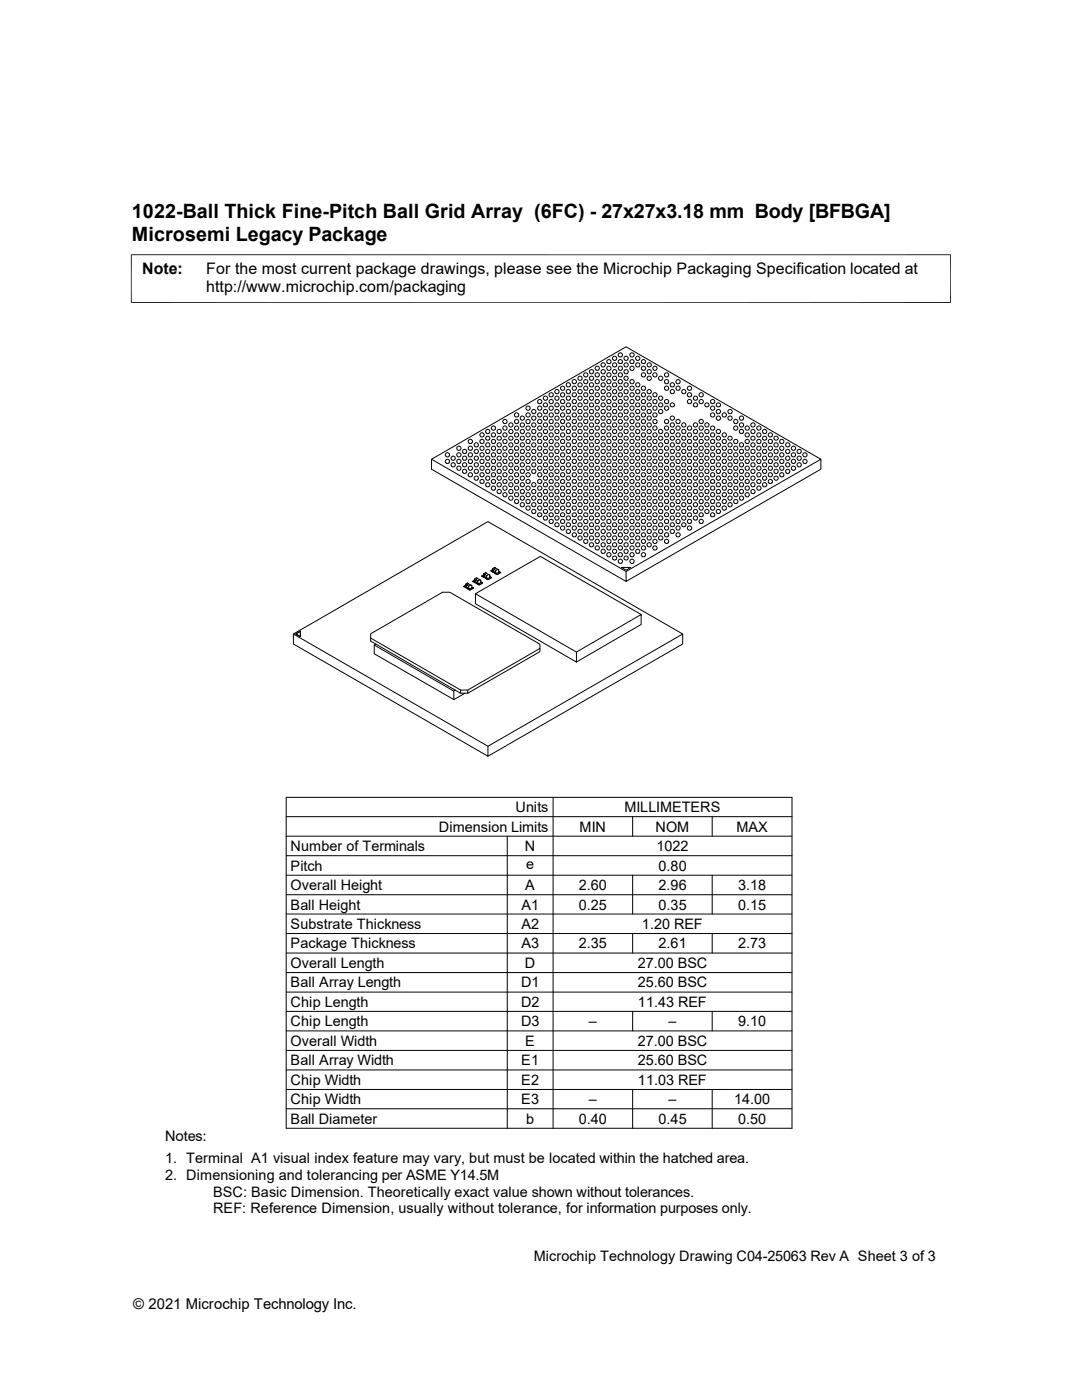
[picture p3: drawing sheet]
<svg xmlns="http://www.w3.org/2000/svg" width="216mm" height="279mm" viewBox="0 0 216 279" stroke-linecap="round" stroke-linejoin="round" font-family="sans-serif">
<defs><g id="words">
<g font-size="3.9">
<text x="26.3" y="43.5">1022-Ball Thick Fine-Pitch Ball Grid Array (6FC) - 27x27x3.18 mm Body [BFBGA]</text>
<text x="26.3" y="48">Microsemi Legacy Package</text>
</g>
<g font-size="3.2">
<text x="28.4" y="54.6">Note:</text>
<text x="41.1" y="54.6">For the most current package drawings, please see the Microchip Packaging Specification located at</text>
<text x="41.1" y="58.3">http://www.microchip.com/packaging</text>
</g>
<text font-size="3" x="26.6" y="261.3">© 2021 Microchip Technology Inc.</text>
<g font-size="2.9">
<text x="87.5" y="166">Dimension Limits</text>
<text x="102.9" y="162.1">Units</text>
<text x="115.7" y="166">MIN</text>
<text x="124.6" y="162.1">MILLIMETERS</text>
<text x="130.8" y="166">NOM</text>
<text x="146.9" y="166">MAX</text>
<text x="58" y="169.8">Number of Terminals</text>
<text x="58" y="173.7">Pitch</text>
<text x="104.7" y="169.8">N</text>
<text x="105" y="173.5">e</text>
<text x="131" y="169.8">1022</text>
<text x="131.4" y="173.7">0.80</text>
<text x="58" y="177.6">Overall Height</text>
<text x="104.8" y="177.6">A</text>
<text x="115.5" y="177.6">2.60</text>
<text x="131.4" y="177.6">2.96</text>
<text x="147.3" y="177.6">3.18</text>
<text x="58" y="181.5">Ball Height</text>
<text x="58" y="185.4">Substrate Thickness</text>
<text x="104.1" y="181.5">A1</text>
<text x="104.1" y="185.4">A2</text>
<text x="115.5" y="181.5">0.25</text>
<text x="128.1" y="185.4">1.20 REF</text>
<text x="131.4" y="181.5">0.35</text>
<text x="147.3" y="181.5">0.15</text>
<text x="58" y="189.3">Package Thickness</text>
<text x="104.1" y="189.3">A3</text>
<text x="115.5" y="189.3">2.35</text>
<text x="131.4" y="189.3">2.61</text>
<text x="147.3" y="189.3">2.73</text>
<text x="58" y="197.1">Ball Array Length</text>
<text x="58" y="193.2">Overall Length</text>
<text x="104" y="197.1">D1</text>
<text x="104.7" y="193.2">D</text>
<text x="127.3" y="193.2">27.00 BSC</text>
<text x="127.3" y="197.1">25.60 BSC</text>
<text x="58" y="201">Chip Length</text>
<text x="104" y="201">D2</text>
<text x="127.3" y="201">11.43 REF</text>
<text x="58" y="208.7">Overall Width</text>
<text x="58" y="204.9">Chip Length</text>
<text x="104" y="204.8">D3</text>
<text x="104.8" y="208.7">E</text>
<text x="117.5" y="204.9">–</text>
<text x="127.3" y="208.7">27.00 BSC</text>
<text x="133.4" y="204.9">–</text>
<text x="147.3" y="204.9">9.10</text>
<text x="58" y="212.6">Ball Array Width</text>
<text x="104" y="212.6">E1</text>
<text x="127.3" y="212.6">25.60 BSC</text>
<text x="58" y="216.5">Chip Width</text>
<text x="58" y="220.4">Chip Width</text>
<text x="104" y="216.5">E2</text>
<text x="104" y="220.3">E3</text>
<text x="117.5" y="220.4">–</text>
<text x="127.3" y="216.5">11.03 REF</text>
<text x="133.4" y="220.4">–</text>
<text x="146.5" y="220.4">14.00</text>
<text x="32.9" y="227.6">Notes:</text>
<text x="58" y="224.3">Ball Diameter</text>
<text x="105" y="224.2">b</text>
<text x="115.5" y="224.3">0.40</text>
<text x="131.4" y="224.3">0.45</text>
<text x="147.3" y="224.3">0.50</text>
<text x="32.9" y="232.2">1. Terminal A1 visual index feature may vary, but must be located within the hatched area.</text>
<text x="32.9" y="235.5">2. Dimensioning and tolerancing per ASME Y14.5M</text>
<text x="42.5" y="238.8">BSC: Basic Dimension. Theoretically exact value shown without tolerances.</text>
<text x="42.5" y="242.1">REF: Reference Dimension, usually without tolerance, for information purposes only.</text>
<text x="106.5" y="251.6">Microchip Technology Drawing C04-25063 Rev A Sheet 3 of 3</text>
</g>
</g></defs>
<g fill="none" stroke="#000" stroke-width=".2">
<path d="M26.1 50.8h163.6M26.2 50.8v9.7M189.7 50.8v9.7M26.1 60.4h163.6M121.2 72.4l.2 .2 .4-.2M121.2 72.5a.42 .42 0 0 1 0-.6 .42 .42 0 0 1 .6 0 .42 .42 0 0 1 0 .6M123.5 72.4l.2 .2 .4-.2M123.5 72.5a.42 .42 0 0 1 0-.6 .42 .42 0 0 1 .6 0 .42 .42 0 0 1 0 .6M125.8 72.4l.2 .2 .4-.2M125.8 72.5a.42 .42 0 0 1 0-.6 .42 .42 0 0 1 .6 0 .42 .42 0 0 1 0 .6M128.1 72.4l.2 .2 .4-.2M128.1 72.5a.42 .42 0 0 1 0-.6 .42 .42 0 0 1 .6 0 .42 .42 0 0 1 0 .6"/>
<path d="M86.1 91.7l38.8 22.3M95.9 96.4l.2 .1 .4-.1M95.9 96.4a.42 .42 0 0 1 0-.6 .42 .42 0 0 1 .6 0 .42 .42 0 0 1 0 .6M97 87.7l.2 .1 .4-.1M97 87.8a.42 .42 0 0 1 0-.6 .42 .42 0 0 1 .6 0 .42 .42 0 0 1 0 .6M98.2 96.4l.1 .1 .5-.1M98.2 96.4a.42 .42 0 0 1 0-.6 .42 .42 0 0 1 .6 0 .42 .42 0 0 1 0 .6M99.3 87.7l.2 .1 .4-.1M99.3 87.8a.42 .42 0 0 1 0-.6 .42 .42 0 0 1 .6 0 .42 .42 0 0 1 0 .6M100.5 96.4l.1 .1 .4-.1M100.5 96.4a.42 .42 0 0 1 0-.6 .42 .42 0 0 1 .6 0 .42 .42 0 0 1-.1 .6M101.6 87.7l.2 .1 .4-.1"/>
<path d="M101.6 87.8a.42 .42 0 0 1 0-.6 .42 .42 0 0 1 .6 0 .42 .42 0 0 1 0 .6M102.8 96.4l.2 .1 .4-.1M102.8 96.4a.42 .42 0 0 1 0-.6 .42 .42 0 0 1 .6 0 .42 .42 0 0 1 0 .6M103.9 87.7l.2 .1 .4-.1M103.9 87.8a.42 .42 0 0 1 0-.6 .42 .42 0 0 1 .6 0 .42 .42 0 0 1 0 .6M105.1 96.4l.1 .1 .5-.1M105.1 96.4a.42 .42 0 0 1 0-.6 .42 .42 0 0 1 .6 0 .42 .42 0 0 1 0 .6M106.2 87.7l.2 .1 .4-.1M106.2 87.8a.42 .42 0 0 1 0-.6 .42 .42 0 0 1 .6 0 .42 .42 0 0 1 0 .6M107.4 96.4l.2 .1 .4-.1M107.4 96.4a.42 .42 0 0 1 0-.6 .42 .42 0 0 1 .6 0 .42 .42 0 0 1 0 .6M108.5 81.1l.2 .1 .4-.1"/>
<path d="M108.5 81.1a.42 .42 0 0 1 0-.6 .42 .42 0 0 1 .6 0 .42 .42 0 0 1 0 .6M108.5 87.7l.2 .1 .4-.1M108.5 87.8a.42 .42 0 0 1 0-.6 .42 .42 0 0 1 .6 0 .42 .42 0 0 1 0 .6M109.7 96.4l.2 .1 .4-.1M109.7 96.4a.42 .42 0 0 1 0-.6 .42 .42 0 0 1 .6 0 .42 .42 0 0 1 0 .6M110.8 81.1l.2 .1 .4-.1M110.8 81.1a.42 .42 0 0 1 0-.6 .42 .42 0 0 1 .6 0 .42 .42 0 0 1 0 .6M110.8 87.7l.2 .1 .4-.1M110.8 87.8a.42 .42 0 0 1 0-.6 .42 .42 0 0 1 .6 0 .42 .42 0 0 1 0 .6M112 96.4l.1 .1 .5-.1M112 96.4a.42 .42 0 0 1 0-.6 .42 .42 0 0 1 .6 0 .42 .42 0 0 1 0 .6M113.1 81.1l.2 .1 .4-.1"/>
<path d="M113.1 81.1a.42 .42 0 0 1 0-.6 .42 .42 0 0 1 .6 0 .42 .42 0 0 1 0 .6M113.1 87.7l.2 .1 .4-.1M113.1 87.8a.42 .42 0 0 1 0-.6 .42 .42 0 0 1 .6 0 .42 .42 0 0 1 0 .6M114.3 96.4l.2 .1 .4-.1M114.3 96.4a.42 .42 0 0 1 0-.6 .42 .42 0 0 1 .6 0 .42 .42 0 0 1 0 .6M115.4 81.1l.2 .1 .4-.1M115.4 81.1a.42 .42 0 0 1 0-.6 .42 .42 0 0 1 .6 0 .42 .42 0 0 1 0 .6M115.4 87.7l.2 .1 .4-.1M115.4 87.8a.42 .42 0 0 1 0-.6 .42 .42 0 0 1 .6 0 .42 .42 0 0 1 0 .6M116.6 96.4l.2 .1 .4-.1M116.6 96.4a.42 .42 0 0 1 0-.6 .42 .42 0 0 1 .6 0 .42 .42 0 0 1 0 .6M117.7 81.1l.2 .1 .4-.1"/>
<path d="M117.7 81.1a.42 .42 0 0 1 0-.6 .42 .42 0 0 1 .6 0 .42 .42 0 0 1 0 .6M117.7 87.7l.2 .1 .4-.1M117.7 87.8a.42 .42 0 0 1 0-.6 .42 .42 0 0 1 .6 0 .42 .42 0 0 1 0 .6M118.9 96.4l.1 .1 .5-.1M118.9 96.4a.42 .42 0 0 1 0-.6 .42 .42 0 0 1 .6 0 .42 .42 0 0 1 0 .6M120.1 81.1l.1 .1 .4-.1M120.1 81.1a.42 .42 0 0 1 0-.6 .42 .42 0 0 1 .6 0 .42 .42 0 0 1-.1 .6M120.1 87.7l.1 .1 .4-.1M120.1 87.8a.42 .42 0 0 1 0-.6 .42 .42 0 0 1 .6 0 .42 .42 0 0 1-.1 .6M121.2 96.4l.2 .1 .4-.1M121.2 96.4a.42 .42 0 0 1 0-.6 .42 .42 0 0 1 .6 0 .42 .42 0 0 1 0 .6M122.3 81.1l.2 .1 .4-.1"/>
<path d="M122.3 81.1a.42 .42 0 0 1 0-.6 .42 .42 0 0 1 .6 0 .42 .42 0 0 1 0 .6M122.3 87.7l.2 .1 .4-.1M122.3 87.8a.42 .42 0 0 1 0-.6 .42 .42 0 0 1 .6 0 .42 .42 0 0 1 0 .6M123.5 96.4l.2 .1 .4-.1M123.5 96.4a.42 .42 0 0 1 0-.6 .42 .42 0 0 1 .6 0 .42 .42 0 0 1 0 .6M124.6 87.7l.2 .1 .4-.1M124.6 87.8a.42 .42 0 0 1 0-.6 .42 .42 0 0 1 .6 0 .42 .42 0 0 1 0 .6M124.6 81.1l.2 .1 .4-.1M124.6 81.1a.42 .42 0 0 1 0-.6 .42 .42 0 0 1 .6 0 .42 .42 0 0 1 0 .6M125.8 96.4l.2 .1 .4-.1M125.8 96.4a.42 .42 0 0 1 0-.6 .42 .42 0 0 1 .6 0 .42 .42 0 0 1 0 .6M127 87.7l.1 .1 .5-.1"/>
<path d="M127 87.8a.42 .42 0 0 1 0-.6 .42 .42 0 0 1 .6 0 .42 .42 0 0 1 0 .6M127 81.1l.1 .1 .5-.1M127 81.1a.42 .42 0 0 1 0-.6 .42 .42 0 0 1 .6 0 .42 .42 0 0 1 0 .6M128.1 96.4l.2 .1 .4-.1M128.1 96.4a.42 .42 0 0 1 0-.6 .42 .42 0 0 1 .6 0 .42 .42 0 0 1 0 .6M129.2 87.7l.2 .1 .4-.1M129.2 87.8a.42 .42 0 0 1 0-.6 .42 .42 0 0 1 .6 0 .42 .42 0 0 1 0 .6M129.2 81.1l.2 .1 .4-.1M129.2 81.1a.42 .42 0 0 1 0-.6 .42 .42 0 0 1 .6 0 .42 .42 0 0 1 0 .6M130.4 96.4l.2 .1 .4-.1M130.4 96.4a.42 .42 0 0 1 0-.6 .42 .42 0 0 1 .6 0 .42 .42 0 0 1 0 .6M131.5 87.7l.2 .1 .4-.1"/>
<path d="M131.5 87.8a.42 .42 0 0 1 0-.6 .42 .42 0 0 1 .6 0 .42 .42 0 0 1 0 .6M131.5 81.1l.2 .1 .4-.1M131.5 81.1a.42 .42 0 0 1 0-.6 .42 .42 0 0 1 .6 0 .42 .42 0 0 1 0 .6M132.7 96.4l.2 .1 .4-.1M132.7 96.4a.42 .42 0 0 1 0-.6 .42 .42 0 0 1 .6 0 .42 .42 0 0 1 0 .6M133.9 87.7l.1 .1 .5-.1M133.9 87.8a.42 .42 0 0 1 0-.6 .42 .42 0 0 1 .6 0 .42 .42 0 0 1 0 .6M133.9 81.1l.1 .1 .5-.1M133.9 81.1a.42 .42 0 0 1 0-.6 .42 .42 0 0 1 .6 0 .42 .42 0 0 1 0 .6M135 96.4l.2 .1 .4-.1M135 96.4a.42 .42 0 0 1 0-.6 .42 .42 0 0 1 .6 0 .42 .42 0 0 1 0 .6M136.1 87.7l.2 .1 .4-.1"/>
<path d="M136.1 87.8a.42 .42 0 0 1 0-.6 .42 .42 0 0 1 .6 0 .42 .42 0 0 1 0 .6M137.3 96.4l.2 .1 .4-.1M137.3 96.4a.42 .42 0 0 1 0-.6 .42 .42 0 0 1 .6 0 .42 .42 0 0 1 0 .6M138.5 81.1l.1 .1 .5-.1M138.5 81.1a.42 .42 0 0 1 0-.6 .42 .42 0 0 1 .6 0 .42 .42 0 0 1 0 .6M138.5 87.7l.1 .1 .5-.1M138.5 87.8a.42 .42 0 0 1 0-.6 .42 .42 0 0 1 .6 0 .42 .42 0 0 1 0 .6M139.6 96.4l.2 .1 .4-.1M139.6 96.4a.42 .42 0 0 1 0-.6 .42 .42 0 0 1 .6 0 .42 .42 0 0 1 0 .6M140.8 81.1l.1 .1 .5-.1M140.8 81.1a.42 .42 0 0 1 0-.6 .42 .42 0 0 1 .6 0 .42 .42 0 0 1 0 .6M140.8 87.7l.1 .1 .5-.1"/>
<path d="M140.8 87.8a.42 .42 0 0 1 0-.6 .42 .42 0 0 1 .6 0 .42 .42 0 0 1 0 .6M141.9 96.4l.2 .1 .4-.1M141.9 96.4a.42 .42 0 0 1 0-.6 .42 .42 0 0 1 .6 0 .42 .42 0 0 1 0 .6M143 81.1l.2 .1 .4-.1M143 81.1a.42 .42 0 0 1 0-.6 .42 .42 0 0 1 .6 0 .42 .42 0 0 1 0 .6M143 87.7l.2 .1 .4-.1M143 87.8a.42 .42 0 0 1 0-.6 .42 .42 0 0 1 .6 0 .42 .42 0 0 1 0 .6M144.2 96.4l.2 .1 .4-.1M144.2 96.4a.42 .42 0 0 1 0-.6 .42 .42 0 0 1 .6 0 .42 .42 0 0 1 0 .6M145.4 87.7l.1 .1 .5-.1M145.4 87.8a.42 .42 0 0 1 0-.6 .42 .42 0 0 1 .6 0 .42 .42 0 0 1 0 .6M146.5 96.4l.2 .1 .4-.1"/>
<path d="M146.5 96.4a.42 .42 0 0 1 0-.6 .42 .42 0 0 1 .6 0 .42 .42 0 0 1 0 .6M148.8 96.4l.2 .1 .4-.1M148.8 96.4a.42 .42 0 0 1 0-.6 .42 .42 0 0 1 .6 0 .42 .42 0 0 1 0 .6M149.9 87.7l.2 .1 .4-.1M149.9 87.8a.42 .42 0 0 1 0-.6 .42 .42 0 0 1 .6 0 .42 .42 0 0 1 0 .6M151.1 96.4l.2 .1 .4-.1M151.1 96.4a.42 .42 0 0 1 0-.6 .42 .42 0 0 1 .6 0 .42 .42 0 0 1 0 .6M152.3 87.7l.1 .1 .5-.1M152.3 87.8a.42 .42 0 0 1 0-.6 .42 .42 0 0 1 .6 0 .42 .42 0 0 1 0 .6M153.4 96.4l.2 .1 .4-.1M153.4 96.4a.42 .42 0 0 1 0-.6 .42 .42 0 0 1 .6 0 .42 .42 0 0 1 0 .6M154.6 87.7l.1 .1 .5-.1"/>
<path d="M154.6 87.8a.42 .42 0 0 1 0-.6 .42 .42 0 0 1 .6 0 .42 .42 0 0 1 0 .6M163.8 91.7l-38.9 22.3v2l38.9-22.4v-1.9l-38.9-22.5-38.8 22.5v1.9l38.8 22.4M92.9 116.8l-.4 .3 .5 .2h.3M92.9 117.1l.1 .1M92.9 116.6v.5M93.1 116.7v.5l.4 .2M93.1 117.1h.1M93.1 117.2h.1M93.3 116.4l-.4 .2M93.3 116.4l.2 .1M93.3 116.4h.1M93.5 117l.4-.2h.2v.5l-.4 .3"/>
<path d="M93.5 117v.4M93.5 117.5l.2 .1M93.6 117.4h.1M93.6 117h.1M93.7 117.5h.1M93.9 116.8l-.4-.3-.4 .2 .4 .3M93.9 116.8h.1M94.1 117.2l.4 .1-.7 .5-.6-.3 .2-.2M94.7 115.8l-.4 .2 .6 .3 .1-.1M94.7 116l.2 .1M94.7 116h.1M94.7 115.6v.4"/>
<path d="M94.9 118.5l12.9-7.5 20.1 11.6M94.9 115.7l.4-.3 .4 .3-.4 .2zM94.9 115.7v.4l.4 .3M95.1 115.4h.1M95.2 115.4l.1 .1M95.3 115.4l-.2-.1-.4 .2M95.3 116.4h.1M95.3 116h.1M95.3 116v.4M95.3 116.4l.2 .1M95.5 116.5h.1M95.7 115.7h.1"/>
<path d="M95.8 115.7l.1 .1M95.9 116.3h.1M95.9 115.8v.5M95.9 116.1l.4 .2-.7 .5-.6-.4 .2-.1M95.9 116.3l-.4 .2M96.5 114.8l-.4 .2 .5 .3 .3-.1M96.5 115l.2 .1M96.5 114.6v.4M96.5 114.6h.1M96.7 114.6v.5l.4 .2M96.9 114.3l-.4 .2M96.9 114.3h.1"/>
<path d="M96.9 114.3l.2 .1M97.1 114.4h.1M97.1 114.9v.5l.2 .1M97.2 115.4h.1M97.2 114.9h.1M97.3 115.4h.1M97.5 114.7l-.4-.3-.4 .2 .4 .3M97.5 114.6l-.4 .3M97.5 114.7h.1M97.5 114.6l.2 .2M97.7 115.2h.1M97.7 114.8h.1"/>
<path d="M97.7 115.3l-.4 .2M97.7 115.1l.4 .2-.7 .4-.6-.3 .2-.1M97.7 114.8v.4M98.3 113.7l-.4 .2 .6 .4 .1-.2M98.3 113.5v.5M98.3 114h.2M98.3 114h.1M98.3 113.5h.1M98.5 113.6l.4-.2 .4 .2-.4 .2zM98.5 113.6v.4l.4 .3v-.4M98.7 113.3h.1M98.8 113.3l-.1-.1-.4 .3"/>
<path d="M98.9 113.4h.1M98.9 114.3h.1M98.9 113.9h.1M98.9 114.3l.2 .1M99.1 114.4h.1M99.3 113.7h.1M99.4 113.6l.1 .1M99.5 113.7v.5M99.5 114l.4 .3-.7 .4-.6-.4h.2M99.5 114.2l-.4 .2M107.4 103l.2 .1 .4-.1M107.4 103a.42 .42 0 0 1 0-.6 .42 .42 0 0 1 .6 0 .42 .42 0 0 1 0 .6"/>
<path d="M109.7 103l.2 .1 .4-.1M109.7 103a.42 .42 0 0 1 0-.6 .42 .42 0 0 1 .6 0 .42 .42 0 0 1 0 .6M112 103l.1 .1 .5-.1M112 103a.42 .42 0 0 1 0-.6 .42 .42 0 0 1 .6 0 .42 .42 0 0 1 0 .6M114.3 103l.2 .1 .4-.1M114.3 103a.42 .42 0 0 1 0-.6 .42 .42 0 0 1 .6 0 .42 .42 0 0 1 0 .6M116.6 103l.2 .1 .4-.1M116.6 103a.42 .42 0 0 1 0-.6 .42 .42 0 0 1 .6 0 .42 .42 0 0 1 0 .6M118.9 103l.1 .1 .5-.1M118.9 103a.42 .42 0 0 1 0-.6 .42 .42 0 0 1 .6 0 .42 .42 0 0 1 0 .6M121.2 103l.2 .1 .4-.1M121.2 103a.42 .42 0 0 1 0-.6 .42 .42 0 0 1 .6 0 .42 .42 0 0 1 0 .6"/>
<path d="M122.3 111.6l.2 .2 .4-.2M122.3 111.7a.42 .42 0 0 1 0-.6 .42 .42 0 0 1 .6 0 .42 .42 0 0 1 0 .6M123.5 103l.2 .1 .4-.1M123.5 103a.42 .42 0 0 1 0-.6 .42 .42 0 0 1 .6 0 .42 .42 0 0 1 0 .6M124 113.2h1.9l-1 .6zM124.6 111.6l.2 .2 .4-.2M124.6 111.7a.42 .42 0 0 1 0-.6 .42 .42 0 0 1 .6 0 .42 .42 0 0 1 0 .6M125.8 103l.2 .1 .4-.1M125.8 103a.42 .42 0 0 1 0-.6 .42 .42 0 0 1 .6 0 .42 .42 0 0 1 0 .6M128.1 103l.2 .1 .4-.1M128.1 103a.42 .42 0 0 1 0-.6 .42 .42 0 0 1 .6 0 .42 .42 0 0 1 0 .6M130.4 103l.2 .1 .4-.1"/>
<path d="M130.4 103a.42 .42 0 0 1 0-.6 .42 .42 0 0 1 .6 0 .42 .42 0 0 1 0 .6M132.7 103l.2 .1 .4-.1M132.7 103a.42 .42 0 0 1 0-.6 .42 .42 0 0 1 .6 0 .42 .42 0 0 1 0 .6M135 103l.2 .1 .4-.1M135 103a.42 .42 0 0 1 0-.6 .42 .42 0 0 1 .6 0 .42 .42 0 0 1 0 .6M137.3 103l.2 .1 .4-.1M137.3 103a.42 .42 0 0 1 0-.6 .42 .42 0 0 1 .6 0 .42 .42 0 0 1 0 .6M139.6 103l.2 .1 .4-.1M139.6 103a.42 .42 0 0 1 0-.6 .42 .42 0 0 1 .6 0 .42 .42 0 0 1 0 .6M141.9 103l.2 .1 .4-.1M141.9 103a.42 .42 0 0 1 0-.6 .42 .42 0 0 1 .6 0 .42 .42 0 0 1 0 .6M58.5 126.5l38.9 22.4"/>
<path d="M59 126.5l.9-.5v1zM74 127.3v-.8l14.3-8.3h1.4l18 10.4v1.4l-14.4 8.3M74.7 128.7v1.8l15.9 9.1 2.2-1.3M75 128.6l-.3 .1 15.9 9.2M90.8 137.7l-.2 .2v1.7M91.9 137.7l-17.9-10.4v.6l17.9 10.4v-.6h1.4M107.7 129.4l-14.4 8.3v.6h-1.4M115 130.1l-20.1-11.6v2l20.1 11.6v-2l12.9-7.5v2l-12.9 7.5M136.2 126.5l-38.8 22.4v2l-38.9-22.4v-2l38.9-22.4 38.8 22.4v2l-38.8 22.4M57.1 159.1h100.9v66.1h-100.9zM110.4 159.1v66.1M57.1 178.6h100.9"/>
<path d="M57.1 174.7h100.9M57.1 170.8h100.9M57.1 166.9h100.9M57.1 163h100.9M101.2 166.9v58.3M126.2 163v3.9M126.2 174.7v7.7M142.1 163v3.9M142.1 174.7v7.7M57.1 194.1h100.9M57.1 190.2h100.9M57.1 182.4h100.9"/>
<path d="M57.1 186.3h100.9M57.1 198h100.9M126.2 186.3v3.9M142.1 186.3v3.9M57.1 209.6h100.9M57.1 201.8h100.9M57.1 217.4h100.9M57.1 205.7h100.9M57.1 213.5h100.9M126.2 201.8v3.9M126.2 217.4v7.8M142.1 201.8v3.9"/>
<path d="M142.1 217.4v7.8M57.1 221.3h100.9"/>
<circle cx="108.8" cy="79.5" r=".42"/>
<circle cx="110" cy="78.8" r=".42"/>
<circle cx="111.1" cy="78.1" r=".42"/>
<circle cx="111.1" cy="79.5" r=".42"/>
<circle cx="112.3" cy="77.5" r=".42"/>
<circle cx="112.3" cy="78.8" r=".42"/>
<circle cx="113.4" cy="79.5" r=".42"/>
<circle cx="113.4" cy="78.1" r=".42"/>
<circle cx="113.4" cy="76.8" r=".42"/>
<circle cx="114.6" cy="77.5" r=".42"/>
<circle cx="114.6" cy="78.8" r=".42"/>
<circle cx="114.6" cy="76.2" r=".42"/>
<circle cx="115.7" cy="76.8" r=".42"/>
<circle cx="115.7" cy="75.5" r=".42"/>
<circle cx="115.7" cy="78.1" r=".42"/>
<circle cx="115.7" cy="79.5" r=".42"/>
<circle cx="116.9" cy="76.2" r=".42"/>
<circle cx="116.9" cy="78.8" r=".42"/>
<circle cx="116.9" cy="74.8" r=".42"/>
<circle cx="116.9" cy="77.5" r=".42"/>
<circle cx="118" cy="74.2" r=".42"/>
<circle cx="118" cy="78.1" r=".42"/>
<circle cx="118" cy="79.5" r=".42"/>
<circle cx="118" cy="75.5" r=".42"/>
<circle cx="118" cy="76.8" r=".42"/>
<circle cx="119.2" cy="76.2" r=".42"/>
<circle cx="119.2" cy="73.5" r=".42"/>
<circle cx="119.2" cy="78.8" r=".42"/>
<circle cx="119.2" cy="77.5" r=".42"/>
<circle cx="119.2" cy="74.8" r=".42"/>
<circle cx="120.4" cy="75.5" r=".42"/>
<circle cx="120.4" cy="79.5" r=".42"/>
<circle cx="120.4" cy="72.8" r=".42"/>
<circle cx="120.4" cy="76.8" r=".42"/>
<circle cx="120.4" cy="74.2" r=".42"/>
<circle cx="120.4" cy="78.1" r=".42"/>
<circle cx="121.5" cy="77.5" r=".42"/>
<circle cx="121.5" cy="78.8" r=".42"/>
<circle cx="121.5" cy="73.5" r=".42"/>
<circle cx="121.5" cy="74.8" r=".42"/>
<circle cx="121.5" cy="76.2" r=".42"/>
<circle cx="122.6" cy="72.8" r=".42"/>
<circle cx="122.6" cy="76.8" r=".42"/>
<circle cx="122.6" cy="79.5" r=".42"/>
<circle cx="122.6" cy="71.5" r=".42"/>
<circle cx="122.6" cy="75.5" r=".42"/>
<circle cx="122.6" cy="74.2" r=".42"/>
<circle cx="122.6" cy="78.1" r=".42"/>
<circle cx="123.8" cy="70.8" r=".42"/>
<circle cx="123.8" cy="76.2" r=".42"/>
<circle cx="123.8" cy="74.8" r=".42"/>
<circle cx="123.8" cy="78.8" r=".42"/>
<circle cx="123.8" cy="73.5" r=".42"/>
<circle cx="123.8" cy="77.5" r=".42"/>
<circle cx="124.9" cy="78.1" r=".42"/>
<circle cx="124.9" cy="72.8" r=".42"/>
<circle cx="124.9" cy="74.2" r=".42"/>
<circle cx="124.9" cy="79.5" r=".42"/>
<circle cx="124.9" cy="76.8" r=".42"/>
<circle cx="124.9" cy="71.5" r=".42"/>
<circle cx="124.9" cy="75.5" r=".42"/>
<circle cx="126.1" cy="70.8" r=".42"/>
<circle cx="126.1" cy="73.5" r=".42"/>
<circle cx="126.1" cy="77.5" r=".42"/>
<circle cx="126.1" cy="78.8" r=".42"/>
<circle cx="126.1" cy="76.2" r=".42"/>
<circle cx="127.3" cy="78.1" r=".42"/>
<circle cx="127.3" cy="71.5" r=".42"/>
<circle cx="127.3" cy="72.8" r=".42"/>
<circle cx="127.3" cy="76.8" r=".42"/>
<circle cx="127.3" cy="79.5" r=".42"/>
<circle cx="128.4" cy="74.8" r=".42"/>
<circle cx="128.4" cy="73.5" r=".42"/>
<circle cx="128.4" cy="77.5" r=".42"/>
<circle cx="128.4" cy="78.8" r=".42"/>
<circle cx="129.5" cy="72.8" r=".42"/>
<circle cx="129.5" cy="75.5" r=".42"/>
<circle cx="129.5" cy="79.5" r=".42"/>
<circle cx="129.5" cy="74.2" r=".42"/>
<circle cx="129.5" cy="78.1" r=".42"/>
<circle cx="130.7" cy="73.5" r=".42"/>
<circle cx="130.7" cy="74.8" r=".42"/>
<circle cx="130.7" cy="78.8" r=".42"/>
<circle cx="131.8" cy="75.5" r=".42"/>
<circle cx="131.8" cy="79.5" r=".42"/>
<circle cx="133" cy="74.8" r=".42"/>
<circle cx="133" cy="76.2" r=".42"/>
<circle cx="133" cy="77.5" r=".42"/>
<circle cx="134.2" cy="76.8" r=".42"/>
<circle cx="134.2" cy="78.1" r=".42"/>
<circle cx="135.3" cy="77.5" r=".42"/>
<circle cx="135.3" cy="76.2" r=".42"/>
<circle cx="136.4" cy="78.1" r=".42"/>
<circle cx="137.6" cy="78.8" r=".42"/>
<circle cx="137.6" cy="77.5" r=".42"/>
<circle cx="138.8" cy="79.5" r=".42"/>
<circle cx="139.9" cy="78.8" r=".42"/>
<circle cx="89.3" cy="90.8" r=".42"/>
<circle cx="89.3" cy="92.1" r=".42"/>
<circle cx="90.4" cy="91.4" r=".42"/>
<circle cx="90.4" cy="92.7" r=".42"/>
<circle cx="91.6" cy="93.4" r=".42"/>
<circle cx="91.6" cy="89.4" r=".42"/>
<circle cx="91.6" cy="90.8" r=".42"/>
<circle cx="91.6" cy="92.1" r=".42"/>
<circle cx="92.7" cy="91.4" r=".42"/>
<circle cx="92.7" cy="94.1" r=".42"/>
<circle cx="92.7" cy="90.1" r=".42"/>
<circle cx="92.7" cy="92.7" r=".42"/>
<circle cx="93.9" cy="94.7" r=".42"/>
<circle cx="93.9" cy="88.1" r=".42"/>
<circle cx="93.9" cy="92.1" r=".42"/>
<circle cx="93.9" cy="89.4" r=".42"/>
<circle cx="93.9" cy="93.4" r=".42"/>
<circle cx="93.9" cy="90.8" r=".42"/>
<circle cx="95" cy="92.7" r=".42"/>
<circle cx="95" cy="95.4" r=".42"/>
<circle cx="95" cy="88.8" r=".42"/>
<circle cx="95" cy="91.4" r=".42"/>
<circle cx="95" cy="94.1" r=".42"/>
<circle cx="95" cy="90.1" r=".42"/>
<circle cx="96.2" cy="94.7" r=".42"/>
<circle cx="96.2" cy="90.8" r=".42"/>
<circle cx="96.2" cy="93.4" r=".42"/>
<circle cx="96.2" cy="88.1" r=".42"/>
<circle cx="96.2" cy="92.1" r=".42"/>
<circle cx="96.2" cy="86.8" r=".42"/>
<circle cx="96.2" cy="89.4" r=".42"/>
<circle cx="97.3" cy="96.7" r=".42"/>
<circle cx="97.3" cy="92.7" r=".42"/>
<circle cx="97.3" cy="95.4" r=".42"/>
<circle cx="97.3" cy="91.4" r=".42"/>
<circle cx="97.3" cy="94.1" r=".42"/>
<circle cx="97.3" cy="90.1" r=".42"/>
<circle cx="97.3" cy="86.1" r=".42"/>
<circle cx="97.3" cy="88.8" r=".42"/>
<circle cx="98.5" cy="86.8" r=".42"/>
<circle cx="98.5" cy="85.4" r=".42"/>
<circle cx="98.5" cy="88.1" r=".42"/>
<circle cx="98.5" cy="97.4" r=".42"/>
<circle cx="98.5" cy="94.7" r=".42"/>
<circle cx="98.5" cy="92.1" r=".42"/>
<circle cx="98.5" cy="89.4" r=".42"/>
<circle cx="98.5" cy="90.8" r=".42"/>
<circle cx="98.5" cy="93.4" r=".42"/>
<circle cx="99.6" cy="95.4" r=".42"/>
<circle cx="99.6" cy="86.1" r=".42"/>
<circle cx="99.6" cy="98.1" r=".42"/>
<circle cx="99.6" cy="90.1" r=".42"/>
<circle cx="99.6" cy="94.1" r=".42"/>
<circle cx="99.6" cy="88.8" r=".42"/>
<circle cx="99.6" cy="96.7" r=".42"/>
<circle cx="99.6" cy="91.4" r=".42"/>
<circle cx="99.6" cy="92.7" r=".42"/>
<circle cx="100.8" cy="85.4" r=".42"/>
<circle cx="100.8" cy="84.1" r=".42"/>
<circle cx="100.8" cy="89.4" r=".42"/>
<circle cx="100.8" cy="98.7" r=".42"/>
<circle cx="100.8" cy="93.4" r=".42"/>
<circle cx="100.8" cy="88.1" r=".42"/>
<circle cx="100.8" cy="92.1" r=".42"/>
<circle cx="100.8" cy="86.8" r=".42"/>
<circle cx="100.8" cy="97.4" r=".42"/>
<circle cx="100.8" cy="90.8" r=".42"/>
<circle cx="100.8" cy="94.7" r=".42"/>
<circle cx="101.9" cy="88.8" r=".42"/>
<circle cx="101.9" cy="84.8" r=".42"/>
<circle cx="101.9" cy="91.4" r=".42"/>
<circle cx="101.9" cy="99.4" r=".42"/>
<circle cx="101.9" cy="92.7" r=".42"/>
<circle cx="101.9" cy="95.4" r=".42"/>
<circle cx="101.9" cy="96.7" r=".42"/>
<circle cx="101.9" cy="86.1" r=".42"/>
<circle cx="101.9" cy="90.1" r=".42"/>
<circle cx="101.9" cy="98.1" r=".42"/>
<circle cx="101.9" cy="94.1" r=".42"/>
<circle cx="103.1" cy="86.8" r=".42"/>
<circle cx="103.1" cy="82.8" r=".42"/>
<circle cx="103.1" cy="98.7" r=".42"/>
<circle cx="103.1" cy="94.7" r=".42"/>
<circle cx="103.1" cy="88.1" r=".42"/>
<circle cx="103.1" cy="84.1" r=".42"/>
<circle cx="103.1" cy="89.4" r=".42"/>
<circle cx="103.1" cy="90.8" r=".42"/>
<circle cx="103.1" cy="93.4" r=".42"/>
<circle cx="103.1" cy="97.4" r=".42"/>
<circle cx="103.1" cy="85.4" r=".42"/>
<circle cx="103.1" cy="92.1" r=".42"/>
<circle cx="104.2" cy="91.4" r=".42"/>
<circle cx="104.2" cy="84.8" r=".42"/>
<circle cx="104.2" cy="99.4" r=".42"/>
<circle cx="104.2" cy="92.7" r=".42"/>
<circle cx="104.2" cy="95.4" r=".42"/>
<circle cx="104.2" cy="96.7" r=".42"/>
<circle cx="104.2" cy="83.4" r=".42"/>
<circle cx="104.2" cy="94.1" r=".42"/>
<circle cx="104.2" cy="98.1" r=".42"/>
<circle cx="104.2" cy="90.1" r=".42"/>
<circle cx="104.2" cy="86.1" r=".42"/>
<circle cx="104.2" cy="88.8" r=".42"/>
<circle cx="105.4" cy="88.1" r=".42"/>
<circle cx="105.4" cy="81.4" r=".42"/>
<circle cx="105.4" cy="84.1" r=".42"/>
<circle cx="105.4" cy="89.4" r=".42"/>
<circle cx="105.4" cy="90.8" r=".42"/>
<circle cx="105.4" cy="92.1" r=".42"/>
<circle cx="105.4" cy="93.4" r=".42"/>
<circle cx="105.4" cy="85.4" r=".42"/>
<circle cx="105.4" cy="82.8" r=".42"/>
<circle cx="105.4" cy="86.8" r=".42"/>
<circle cx="105.4" cy="94.7" r=".42"/>
<circle cx="105.4" cy="97.4" r=".42"/>
<circle cx="105.4" cy="98.7" r=".42"/>
<circle cx="106.5" cy="88.8" r=".42"/>
<circle cx="106.5" cy="91.4" r=".42"/>
<circle cx="106.5" cy="92.7" r=".42"/>
<circle cx="106.5" cy="84.8" r=".42"/>
<circle cx="106.5" cy="96.7" r=".42"/>
<circle cx="106.5" cy="99.4" r=".42"/>
<circle cx="106.5" cy="90.1" r=".42"/>
<circle cx="106.5" cy="94.1" r=".42"/>
<circle cx="106.5" cy="82.1" r=".42"/>
<circle cx="106.5" cy="83.4" r=".42"/>
<circle cx="106.5" cy="86.1" r=".42"/>
<circle cx="106.5" cy="98.1" r=".42"/>
<circle cx="107.7" cy="92.1" r=".42"/>
<circle cx="107.7" cy="85.4" r=".42"/>
<circle cx="107.7" cy="88.1" r=".42"/>
<circle cx="107.7" cy="80.1" r=".42"/>
<circle cx="107.7" cy="89.4" r=".42"/>
<circle cx="107.7" cy="90.8" r=".42"/>
<circle cx="107.7" cy="93.4" r=".42"/>
<circle cx="107.7" cy="94.7" r=".42"/>
<circle cx="107.7" cy="82.8" r=".42"/>
<circle cx="107.7" cy="98.7" r=".42"/>
<circle cx="107.7" cy="81.4" r=".42"/>
<circle cx="107.7" cy="84.1" r=".42"/>
<circle cx="107.7" cy="86.8" r=".42"/>
<circle cx="107.7" cy="97.4" r=".42"/>
<circle cx="108.8" cy="99.4" r=".42"/>
<circle cx="108.8" cy="91.4" r=".42"/>
<circle cx="108.8" cy="92.7" r=".42"/>
<circle cx="108.8" cy="95.4" r=".42"/>
<circle cx="108.8" cy="84.8" r=".42"/>
<circle cx="108.8" cy="88.8" r=".42"/>
<circle cx="108.8" cy="96.7" r=".42"/>
<circle cx="108.8" cy="82.1" r=".42"/>
<circle cx="108.8" cy="90.1" r=".42"/>
<circle cx="108.8" cy="94.1" r=".42"/>
<circle cx="108.8" cy="83.4" r=".42"/>
<circle cx="108.8" cy="98.1" r=".42"/>
<circle cx="108.8" cy="86.1" r=".42"/>
<circle cx="110" cy="94.7" r=".42"/>
<circle cx="110" cy="80.1" r=".42"/>
<circle cx="110" cy="82.8" r=".42"/>
<circle cx="110" cy="90.8" r=".42"/>
<circle cx="110" cy="93.4" r=".42"/>
<circle cx="110" cy="86.8" r=".42"/>
<circle cx="110" cy="89.4" r=".42"/>
<circle cx="110" cy="97.4" r=".42"/>
<circle cx="110" cy="98.7" r=".42"/>
<circle cx="110" cy="81.4" r=".42"/>
<circle cx="110" cy="84.1" r=".42"/>
<circle cx="110" cy="92.1" r=".42"/>
<circle cx="110" cy="85.4" r=".42"/>
<circle cx="110" cy="88.1" r=".42"/>
<circle cx="111.1" cy="92.7" r=".42"/>
<circle cx="111.1" cy="96.7" r=".42"/>
<circle cx="111.1" cy="88.8" r=".42"/>
<circle cx="111.1" cy="84.8" r=".42"/>
<circle cx="111.1" cy="91.4" r=".42"/>
<circle cx="111.1" cy="95.4" r=".42"/>
<circle cx="111.1" cy="86.1" r=".42"/>
<circle cx="111.1" cy="90.1" r=".42"/>
<circle cx="111.1" cy="99.4" r=".42"/>
<circle cx="111.1" cy="82.1" r=".42"/>
<circle cx="111.1" cy="83.4" r=".42"/>
<circle cx="111.1" cy="94.1" r=".42"/>
<circle cx="111.1" cy="98.1" r=".42"/>
<circle cx="112.3" cy="93.4" r=".42"/>
<circle cx="112.3" cy="89.4" r=".42"/>
<circle cx="112.3" cy="90.8" r=".42"/>
<circle cx="112.3" cy="81.4" r=".42"/>
<circle cx="112.3" cy="84.1" r=".42"/>
<circle cx="112.3" cy="85.4" r=".42"/>
<circle cx="112.3" cy="92.1" r=".42"/>
<circle cx="112.3" cy="88.1" r=".42"/>
<circle cx="112.3" cy="80.1" r=".42"/>
<circle cx="112.3" cy="82.8" r=".42"/>
<circle cx="112.3" cy="97.4" r=".42"/>
<circle cx="112.3" cy="86.8" r=".42"/>
<circle cx="112.3" cy="94.7" r=".42"/>
<circle cx="112.3" cy="98.7" r=".42"/>
<circle cx="113.4" cy="84.8" r=".42"/>
<circle cx="113.4" cy="91.4" r=".42"/>
<circle cx="113.4" cy="92.7" r=".42"/>
<circle cx="113.4" cy="95.4" r=".42"/>
<circle cx="113.4" cy="96.7" r=".42"/>
<circle cx="113.4" cy="82.1" r=".42"/>
<circle cx="113.4" cy="83.4" r=".42"/>
<circle cx="113.4" cy="94.1" r=".42"/>
<circle cx="113.4" cy="98.1" r=".42"/>
<circle cx="113.4" cy="88.8" r=".42"/>
<circle cx="113.4" cy="99.4" r=".42"/>
<circle cx="113.4" cy="86.1" r=".42"/>
<circle cx="113.4" cy="90.1" r=".42"/>
<circle cx="114.6" cy="94.7" r=".42"/>
<circle cx="114.6" cy="98.7" r=".42"/>
<circle cx="114.6" cy="81.4" r=".42"/>
<circle cx="114.6" cy="84.1" r=".42"/>
<circle cx="114.6" cy="85.4" r=".42"/>
<circle cx="114.6" cy="88.1" r=".42"/>
<circle cx="114.6" cy="92.1" r=".42"/>
<circle cx="114.6" cy="80.1" r=".42"/>
<circle cx="114.6" cy="82.8" r=".42"/>
<circle cx="114.6" cy="86.8" r=".42"/>
<circle cx="114.6" cy="97.4" r=".42"/>
<circle cx="114.6" cy="93.4" r=".42"/>
<circle cx="114.6" cy="89.4" r=".42"/>
<circle cx="114.6" cy="90.8" r=".42"/>
<circle cx="115.7" cy="84.8" r=".42"/>
<circle cx="115.7" cy="95.4" r=".42"/>
<circle cx="115.7" cy="88.8" r=".42"/>
<circle cx="115.7" cy="91.4" r=".42"/>
<circle cx="115.7" cy="92.7" r=".42"/>
<circle cx="115.7" cy="82.1" r=".42"/>
<circle cx="115.7" cy="86.1" r=".42"/>
<circle cx="115.7" cy="94.1" r=".42"/>
<circle cx="115.7" cy="90.1" r=".42"/>
<circle cx="115.7" cy="96.7" r=".42"/>
<circle cx="115.7" cy="99.4" r=".42"/>
<circle cx="115.7" cy="83.4" r=".42"/>
<circle cx="115.7" cy="98.1" r=".42"/>
<circle cx="116.9" cy="90.8" r=".42"/>
<circle cx="116.9" cy="93.4" r=".42"/>
<circle cx="116.9" cy="80.1" r=".42"/>
<circle cx="116.9" cy="82.8" r=".42"/>
<circle cx="116.9" cy="86.8" r=".42"/>
<circle cx="116.9" cy="94.7" r=".42"/>
<circle cx="116.9" cy="97.4" r=".42"/>
<circle cx="116.9" cy="98.7" r=".42"/>
<circle cx="116.9" cy="89.4" r=".42"/>
<circle cx="116.9" cy="92.1" r=".42"/>
<circle cx="116.9" cy="81.4" r=".42"/>
<circle cx="116.9" cy="84.1" r=".42"/>
<circle cx="116.9" cy="85.4" r=".42"/>
<circle cx="116.9" cy="88.1" r=".42"/>
<circle cx="118" cy="95.4" r=".42"/>
<circle cx="118" cy="91.4" r=".42"/>
<circle cx="118" cy="92.7" r=".42"/>
<circle cx="118" cy="96.7" r=".42"/>
<circle cx="118" cy="98.1" r=".42"/>
<circle cx="118" cy="99.4" r=".42"/>
<circle cx="118" cy="94.1" r=".42"/>
<circle cx="118" cy="84.8" r=".42"/>
<circle cx="118" cy="88.8" r=".42"/>
<circle cx="118" cy="82.1" r=".42"/>
<circle cx="118" cy="83.4" r=".42"/>
<circle cx="118" cy="90.1" r=".42"/>
<circle cx="118" cy="86.1" r=".42"/>
<circle cx="119.2" cy="82.8" r=".42"/>
<circle cx="119.2" cy="86.8" r=".42"/>
<circle cx="119.2" cy="97.4" r=".42"/>
<circle cx="119.2" cy="94.7" r=".42"/>
<circle cx="119.2" cy="89.4" r=".42"/>
<circle cx="119.2" cy="81.4" r=".42"/>
<circle cx="119.2" cy="88.1" r=".42"/>
<circle cx="119.2" cy="80.1" r=".42"/>
<circle cx="119.2" cy="98.7" r=".42"/>
<circle cx="119.2" cy="90.8" r=".42"/>
<circle cx="119.2" cy="93.4" r=".42"/>
<circle cx="119.2" cy="84.1" r=".42"/>
<circle cx="119.2" cy="85.4" r=".42"/>
<circle cx="119.2" cy="92.1" r=".42"/>
<circle cx="120.4" cy="91.4" r=".42"/>
<circle cx="120.4" cy="95.4" r=".42"/>
<circle cx="120.4" cy="82.1" r=".42"/>
<circle cx="120.4" cy="83.4" r=".42"/>
<circle cx="120.4" cy="86.1" r=".42"/>
<circle cx="120.4" cy="90.1" r=".42"/>
<circle cx="120.4" cy="98.1" r=".42"/>
<circle cx="120.4" cy="94.1" r=".42"/>
<circle cx="120.4" cy="84.8" r=".42"/>
<circle cx="120.4" cy="88.8" r=".42"/>
<circle cx="120.4" cy="96.7" r=".42"/>
<circle cx="120.4" cy="99.4" r=".42"/>
<circle cx="120.4" cy="92.7" r=".42"/>
<circle cx="121.5" cy="81.4" r=".42"/>
<circle cx="121.5" cy="84.1" r=".42"/>
<circle cx="121.5" cy="85.4" r=".42"/>
<circle cx="121.5" cy="88.1" r=".42"/>
<circle cx="121.5" cy="80.1" r=".42"/>
<circle cx="121.5" cy="82.8" r=".42"/>
<circle cx="121.5" cy="92.1" r=".42"/>
<circle cx="121.5" cy="94.7" r=".42"/>
<circle cx="121.5" cy="86.8" r=".42"/>
<circle cx="121.5" cy="89.4" r=".42"/>
<circle cx="121.5" cy="90.8" r=".42"/>
<circle cx="121.5" cy="97.4" r=".42"/>
<circle cx="121.5" cy="98.7" r=".42"/>
<circle cx="121.5" cy="93.4" r=".42"/>
<circle cx="122.6" cy="82.1" r=".42"/>
<circle cx="122.6" cy="83.4" r=".42"/>
<circle cx="122.6" cy="86.1" r=".42"/>
<circle cx="122.6" cy="90.1" r=".42"/>
<circle cx="122.6" cy="98.1" r=".42"/>
<circle cx="122.6" cy="94.1" r=".42"/>
<circle cx="122.6" cy="88.8" r=".42"/>
<circle cx="122.6" cy="91.4" r=".42"/>
<circle cx="122.6" cy="99.4" r=".42"/>
<circle cx="122.6" cy="92.7" r=".42"/>
<circle cx="122.6" cy="95.4" r=".42"/>
<circle cx="122.6" cy="96.7" r=".42"/>
<circle cx="122.6" cy="84.8" r=".42"/>
<circle cx="123.8" cy="89.4" r=".42"/>
<circle cx="123.8" cy="90.8" r=".42"/>
<circle cx="123.8" cy="93.4" r=".42"/>
<circle cx="123.8" cy="82.8" r=".42"/>
<circle cx="123.8" cy="86.8" r=".42"/>
<circle cx="123.8" cy="80.1" r=".42"/>
<circle cx="123.8" cy="97.4" r=".42"/>
<circle cx="123.8" cy="81.4" r=".42"/>
<circle cx="123.8" cy="84.1" r=".42"/>
<circle cx="123.8" cy="85.4" r=".42"/>
<circle cx="123.8" cy="88.1" r=".42"/>
<circle cx="123.8" cy="92.1" r=".42"/>
<circle cx="123.8" cy="98.7" r=".42"/>
<circle cx="123.8" cy="94.7" r=".42"/>
<circle cx="124.9" cy="88.8" r=".42"/>
<circle cx="124.9" cy="84.8" r=".42"/>
<circle cx="124.9" cy="86.1" r=".42"/>
<circle cx="124.9" cy="90.1" r=".42"/>
<circle cx="124.9" cy="91.4" r=".42"/>
<circle cx="124.9" cy="92.7" r=".42"/>
<circle cx="124.9" cy="99.4" r=".42"/>
<circle cx="124.9" cy="95.4" r=".42"/>
<circle cx="124.9" cy="96.7" r=".42"/>
<circle cx="124.9" cy="82.1" r=".42"/>
<circle cx="124.9" cy="83.4" r=".42"/>
<circle cx="124.9" cy="94.1" r=".42"/>
<circle cx="124.9" cy="98.1" r=".42"/>
<circle cx="126.1" cy="84.1" r=".42"/>
<circle cx="126.1" cy="85.4" r=".42"/>
<circle cx="126.1" cy="88.1" r=".42"/>
<circle cx="126.1" cy="92.1" r=".42"/>
<circle cx="126.1" cy="81.4" r=".42"/>
<circle cx="126.1" cy="82.8" r=".42"/>
<circle cx="126.1" cy="86.8" r=".42"/>
<circle cx="126.1" cy="89.4" r=".42"/>
<circle cx="126.1" cy="90.8" r=".42"/>
<circle cx="126.1" cy="93.4" r=".42"/>
<circle cx="126.1" cy="80.1" r=".42"/>
<circle cx="126.1" cy="94.7" r=".42"/>
<circle cx="126.1" cy="97.4" r=".42"/>
<circle cx="126.1" cy="98.7" r=".42"/>
<circle cx="127.3" cy="91.4" r=".42"/>
<circle cx="127.3" cy="92.7" r=".42"/>
<circle cx="127.3" cy="96.7" r=".42"/>
<circle cx="127.3" cy="94.1" r=".42"/>
<circle cx="127.3" cy="98.1" r=".42"/>
<circle cx="127.3" cy="84.8" r=".42"/>
<circle cx="127.3" cy="95.4" r=".42"/>
<circle cx="127.3" cy="99.4" r=".42"/>
<circle cx="127.3" cy="83.4" r=".42"/>
<circle cx="127.3" cy="86.1" r=".42"/>
<circle cx="127.3" cy="90.1" r=".42"/>
<circle cx="127.3" cy="82.1" r=".42"/>
<circle cx="127.3" cy="88.8" r=".42"/>
<circle cx="128.4" cy="89.4" r=".42"/>
<circle cx="128.4" cy="90.8" r=".42"/>
<circle cx="128.4" cy="93.4" r=".42"/>
<circle cx="128.4" cy="80.1" r=".42"/>
<circle cx="128.4" cy="82.8" r=".42"/>
<circle cx="128.4" cy="86.8" r=".42"/>
<circle cx="128.4" cy="94.7" r=".42"/>
<circle cx="128.4" cy="97.4" r=".42"/>
<circle cx="128.4" cy="85.4" r=".42"/>
<circle cx="128.4" cy="88.1" r=".42"/>
<circle cx="128.4" cy="81.4" r=".42"/>
<circle cx="128.4" cy="98.7" r=".42"/>
<circle cx="128.4" cy="84.1" r=".42"/>
<circle cx="128.4" cy="92.1" r=".42"/>
<circle cx="129.5" cy="86.1" r=".42"/>
<circle cx="129.5" cy="90.1" r=".42"/>
<circle cx="129.5" cy="94.1" r=".42"/>
<circle cx="129.5" cy="82.1" r=".42"/>
<circle cx="129.5" cy="83.4" r=".42"/>
<circle cx="129.5" cy="98.1" r=".42"/>
<circle cx="129.5" cy="84.8" r=".42"/>
<circle cx="129.5" cy="88.8" r=".42"/>
<circle cx="129.5" cy="91.4" r=".42"/>
<circle cx="129.5" cy="92.7" r=".42"/>
<circle cx="129.5" cy="95.4" r=".42"/>
<circle cx="129.5" cy="96.7" r=".42"/>
<circle cx="129.5" cy="99.4" r=".42"/>
<circle cx="130.7" cy="92.1" r=".42"/>
<circle cx="130.7" cy="85.4" r=".42"/>
<circle cx="130.7" cy="88.1" r=".42"/>
<circle cx="130.7" cy="81.4" r=".42"/>
<circle cx="130.7" cy="84.1" r=".42"/>
<circle cx="130.7" cy="86.8" r=".42"/>
<circle cx="130.7" cy="90.8" r=".42"/>
<circle cx="130.7" cy="93.4" r=".42"/>
<circle cx="130.7" cy="97.4" r=".42"/>
<circle cx="130.7" cy="98.7" r=".42"/>
<circle cx="130.7" cy="89.4" r=".42"/>
<circle cx="130.7" cy="94.7" r=".42"/>
<circle cx="130.7" cy="80.1" r=".42"/>
<circle cx="130.7" cy="82.8" r=".42"/>
<circle cx="131.8" cy="86.1" r=".42"/>
<circle cx="131.8" cy="90.1" r=".42"/>
<circle cx="131.8" cy="94.1" r=".42"/>
<circle cx="131.8" cy="82.1" r=".42"/>
<circle cx="131.8" cy="98.1" r=".42"/>
<circle cx="131.8" cy="88.8" r=".42"/>
<circle cx="131.8" cy="92.7" r=".42"/>
<circle cx="131.8" cy="95.4" r=".42"/>
<circle cx="131.8" cy="96.7" r=".42"/>
<circle cx="131.8" cy="91.4" r=".42"/>
<circle cx="131.8" cy="99.4" r=".42"/>
<circle cx="133" cy="89.4" r=".42"/>
<circle cx="133" cy="90.8" r=".42"/>
<circle cx="133" cy="93.4" r=".42"/>
<circle cx="133" cy="97.4" r=".42"/>
<circle cx="133" cy="88.1" r=".42"/>
<circle cx="133" cy="92.1" r=".42"/>
<circle cx="133" cy="81.4" r=".42"/>
<circle cx="133" cy="85.4" r=".42"/>
<circle cx="133" cy="86.8" r=".42"/>
<circle cx="133" cy="80.1" r=".42"/>
<circle cx="133" cy="98.7" r=".42"/>
<circle cx="133" cy="84.1" r=".42"/>
<circle cx="133" cy="94.7" r=".42"/>
<circle cx="134.2" cy="90.1" r=".42"/>
<circle cx="134.2" cy="94.1" r=".42"/>
<circle cx="134.2" cy="98.1" r=".42"/>
<circle cx="134.2" cy="83.4" r=".42"/>
<circle cx="134.2" cy="88.8" r=".42"/>
<circle cx="134.2" cy="91.4" r=".42"/>
<circle cx="134.2" cy="92.7" r=".42"/>
<circle cx="134.2" cy="95.4" r=".42"/>
<circle cx="134.2" cy="96.7" r=".42"/>
<circle cx="134.2" cy="84.8" r=".42"/>
<circle cx="134.2" cy="99.4" r=".42"/>
<circle cx="134.2" cy="86.1" r=".42"/>
<circle cx="135.3" cy="89.4" r=".42"/>
<circle cx="135.3" cy="90.8" r=".42"/>
<circle cx="135.3" cy="93.4" r=".42"/>
<circle cx="135.3" cy="97.4" r=".42"/>
<circle cx="135.3" cy="98.7" r=".42"/>
<circle cx="135.3" cy="86.8" r=".42"/>
<circle cx="135.3" cy="88.1" r=".42"/>
<circle cx="135.3" cy="92.1" r=".42"/>
<circle cx="135.3" cy="84.1" r=".42"/>
<circle cx="135.3" cy="85.4" r=".42"/>
<circle cx="135.3" cy="94.7" r=".42"/>
<circle cx="136.4" cy="86.1" r=".42"/>
<circle cx="136.4" cy="90.1" r=".42"/>
<circle cx="136.4" cy="88.8" r=".42"/>
<circle cx="136.4" cy="99.4" r=".42"/>
<circle cx="136.4" cy="84.8" r=".42"/>
<circle cx="136.4" cy="94.1" r=".42"/>
<circle cx="136.4" cy="98.1" r=".42"/>
<circle cx="136.4" cy="91.4" r=".42"/>
<circle cx="136.4" cy="92.7" r=".42"/>
<circle cx="136.4" cy="95.4" r=".42"/>
<circle cx="136.4" cy="96.7" r=".42"/>
<circle cx="137.6" cy="89.4" r=".42"/>
<circle cx="137.6" cy="90.8" r=".42"/>
<circle cx="137.6" cy="97.4" r=".42"/>
<circle cx="137.6" cy="92.1" r=".42"/>
<circle cx="137.6" cy="93.4" r=".42"/>
<circle cx="137.6" cy="98.7" r=".42"/>
<circle cx="137.6" cy="80.1" r=".42"/>
<circle cx="137.6" cy="86.8" r=".42"/>
<circle cx="137.6" cy="85.4" r=".42"/>
<circle cx="137.6" cy="88.1" r=".42"/>
<circle cx="137.6" cy="94.7" r=".42"/>
<circle cx="138.8" cy="94.1" r=".42"/>
<circle cx="138.8" cy="98.1" r=".42"/>
<circle cx="138.8" cy="91.4" r=".42"/>
<circle cx="138.8" cy="95.4" r=".42"/>
<circle cx="138.8" cy="96.7" r=".42"/>
<circle cx="138.8" cy="99.4" r=".42"/>
<circle cx="138.8" cy="84.8" r=".42"/>
<circle cx="138.8" cy="88.8" r=".42"/>
<circle cx="138.8" cy="90.1" r=".42"/>
<circle cx="138.8" cy="86.1" r=".42"/>
<circle cx="138.8" cy="92.7" r=".42"/>
<circle cx="139.9" cy="92.1" r=".42"/>
<circle cx="139.9" cy="98.7" r=".42"/>
<circle cx="139.9" cy="84.1" r=".42"/>
<circle cx="139.9" cy="85.4" r=".42"/>
<circle cx="139.9" cy="88.1" r=".42"/>
<circle cx="139.9" cy="94.7" r=".42"/>
<circle cx="139.9" cy="97.4" r=".42"/>
<circle cx="139.9" cy="86.8" r=".42"/>
<circle cx="139.9" cy="90.8" r=".42"/>
<circle cx="139.9" cy="93.4" r=".42"/>
<circle cx="139.9" cy="80.1" r=".42"/>
<circle cx="139.9" cy="89.4" r=".42"/>
<circle cx="141.1" cy="94.1" r=".42"/>
<circle cx="141.1" cy="98.1" r=".42"/>
<circle cx="141.1" cy="86.1" r=".42"/>
<circle cx="141.1" cy="90.1" r=".42"/>
<circle cx="141.1" cy="95.4" r=".42"/>
<circle cx="141.1" cy="88.8" r=".42"/>
<circle cx="141.1" cy="91.4" r=".42"/>
<circle cx="141.1" cy="92.7" r=".42"/>
<circle cx="141.1" cy="96.7" r=".42"/>
<circle cx="141.1" cy="99.4" r=".42"/>
<circle cx="141.1" cy="84.8" r=".42"/>
<circle cx="142.2" cy="98.7" r=".42"/>
<circle cx="142.2" cy="94.7" r=".42"/>
<circle cx="142.2" cy="97.4" r=".42"/>
<circle cx="142.2" cy="80.1" r=".42"/>
<circle cx="142.2" cy="82.8" r=".42"/>
<circle cx="142.2" cy="86.8" r=".42"/>
<circle cx="142.2" cy="89.4" r=".42"/>
<circle cx="142.2" cy="90.8" r=".42"/>
<circle cx="142.2" cy="92.1" r=".42"/>
<circle cx="142.2" cy="81.4" r=".42"/>
<circle cx="142.2" cy="85.4" r=".42"/>
<circle cx="142.2" cy="88.1" r=".42"/>
<circle cx="142.2" cy="93.4" r=".42"/>
<circle cx="143.3" cy="94.1" r=".42"/>
<circle cx="143.3" cy="98.1" r=".42"/>
<circle cx="143.3" cy="82.1" r=".42"/>
<circle cx="143.3" cy="96.7" r=".42"/>
<circle cx="143.3" cy="83.4" r=".42"/>
<circle cx="143.3" cy="90.1" r=".42"/>
<circle cx="143.3" cy="92.7" r=".42"/>
<circle cx="143.3" cy="95.4" r=".42"/>
<circle cx="143.3" cy="91.4" r=".42"/>
<circle cx="143.3" cy="86.1" r=".42"/>
<circle cx="143.3" cy="99.4" r=".42"/>
<circle cx="143.3" cy="88.8" r=".42"/>
<circle cx="144.5" cy="89.4" r=".42"/>
<circle cx="144.5" cy="93.4" r=".42"/>
<circle cx="144.5" cy="97.4" r=".42"/>
<circle cx="144.5" cy="82.8" r=".42"/>
<circle cx="144.5" cy="86.8" r=".42"/>
<circle cx="144.5" cy="90.8" r=".42"/>
<circle cx="144.5" cy="88.1" r=".42"/>
<circle cx="144.5" cy="92.1" r=".42"/>
<circle cx="144.5" cy="94.7" r=".42"/>
<circle cx="144.5" cy="98.7" r=".42"/>
<circle cx="145.7" cy="95.4" r=".42"/>
<circle cx="145.7" cy="96.7" r=".42"/>
<circle cx="145.7" cy="91.4" r=".42"/>
<circle cx="145.7" cy="92.7" r=".42"/>
<circle cx="145.7" cy="94.1" r=".42"/>
<circle cx="145.7" cy="98.1" r=".42"/>
<circle cx="145.7" cy="82.1" r=".42"/>
<circle cx="145.7" cy="83.4" r=".42"/>
<circle cx="145.7" cy="90.1" r=".42"/>
<circle cx="145.7" cy="99.4" r=".42"/>
<circle cx="145.7" cy="88.8" r=".42"/>
<circle cx="146.8" cy="94.7" r=".42"/>
<circle cx="146.8" cy="84.1" r=".42"/>
<circle cx="146.8" cy="92.1" r=".42"/>
<circle cx="146.8" cy="97.4" r=".42"/>
<circle cx="146.8" cy="98.7" r=".42"/>
<circle cx="146.8" cy="89.4" r=".42"/>
<circle cx="146.8" cy="90.8" r=".42"/>
<circle cx="146.8" cy="93.4" r=".42"/>
<circle cx="146.8" cy="85.4" r=".42"/>
<circle cx="146.8" cy="88.1" r=".42"/>
<circle cx="148" cy="95.4" r=".42"/>
<circle cx="148" cy="96.7" r=".42"/>
<circle cx="148" cy="99.4" r=".42"/>
<circle cx="148" cy="84.8" r=".42"/>
<circle cx="148" cy="88.8" r=".42"/>
<circle cx="148" cy="92.7" r=".42"/>
<circle cx="148" cy="98.1" r=".42"/>
<circle cx="148" cy="83.4" r=".42"/>
<circle cx="148" cy="86.1" r=".42"/>
<circle cx="148" cy="90.1" r=".42"/>
<circle cx="148" cy="94.1" r=".42"/>
<circle cx="148" cy="91.4" r=".42"/>
<circle cx="149.1" cy="89.4" r=".42"/>
<circle cx="149.1" cy="90.8" r=".42"/>
<circle cx="149.1" cy="85.4" r=".42"/>
<circle cx="149.1" cy="88.1" r=".42"/>
<circle cx="149.1" cy="92.1" r=".42"/>
<circle cx="149.1" cy="97.4" r=".42"/>
<circle cx="149.1" cy="98.7" r=".42"/>
<circle cx="149.1" cy="86.8" r=".42"/>
<circle cx="149.1" cy="93.4" r=".42"/>
<circle cx="149.1" cy="94.7" r=".42"/>
<circle cx="150.2" cy="98.1" r=".42"/>
<circle cx="150.2" cy="94.1" r=".42"/>
<circle cx="150.2" cy="86.1" r=".42"/>
<circle cx="150.2" cy="90.1" r=".42"/>
<circle cx="150.2" cy="96.7" r=".42"/>
<circle cx="150.2" cy="84.8" r=".42"/>
<circle cx="150.2" cy="91.4" r=".42"/>
<circle cx="150.2" cy="88.8" r=".42"/>
<circle cx="150.2" cy="92.7" r=".42"/>
<circle cx="150.2" cy="95.4" r=".42"/>
<circle cx="151.4" cy="86.8" r=".42"/>
<circle cx="151.4" cy="94.7" r=".42"/>
<circle cx="151.4" cy="97.4" r=".42"/>
<circle cx="151.4" cy="89.4" r=".42"/>
<circle cx="151.4" cy="90.8" r=".42"/>
<circle cx="151.4" cy="93.4" r=".42"/>
<circle cx="151.4" cy="85.4" r=".42"/>
<circle cx="151.4" cy="88.1" r=".42"/>
<circle cx="151.4" cy="92.1" r=".42"/>
<circle cx="152.6" cy="91.4" r=".42"/>
<circle cx="152.6" cy="92.7" r=".42"/>
<circle cx="152.6" cy="95.4" r=".42"/>
<circle cx="152.6" cy="96.7" r=".42"/>
<circle cx="152.6" cy="94.1" r=".42"/>
<circle cx="152.6" cy="88.8" r=".42"/>
<circle cx="152.6" cy="86.1" r=".42"/>
<circle cx="152.6" cy="90.1" r=".42"/>
<circle cx="153.7" cy="86.8" r=".42"/>
<circle cx="153.7" cy="89.4" r=".42"/>
<circle cx="153.7" cy="90.8" r=".42"/>
<circle cx="153.7" cy="93.4" r=".42"/>
<circle cx="153.7" cy="88.1" r=".42"/>
<circle cx="153.7" cy="92.1" r=".42"/>
<circle cx="153.7" cy="94.7" r=".42"/>
<circle cx="154.9" cy="90.1" r=".42"/>
<circle cx="154.9" cy="88.8" r=".42"/>
<circle cx="154.9" cy="94.1" r=".42"/>
<circle cx="154.9" cy="91.4" r=".42"/>
<circle cx="154.9" cy="92.7" r=".42"/>
<circle cx="154.9" cy="95.4" r=".42"/>
<circle cx="156" cy="93.4" r=".42"/>
<circle cx="156" cy="94.7" r=".42"/>
<circle cx="156" cy="88.1" r=".42"/>
<circle cx="156" cy="92.1" r=".42"/>
<circle cx="156" cy="89.4" r=".42"/>
<circle cx="156" cy="90.8" r=".42"/>
<circle cx="157.2" cy="88.8" r=".42"/>
<circle cx="157.2" cy="90.1" r=".42"/>
<circle cx="157.2" cy="94.1" r=".42"/>
<circle cx="157.2" cy="91.4" r=".42"/>
<circle cx="157.2" cy="92.7" r=".42"/>
<circle cx="158.3" cy="89.4" r=".42"/>
<circle cx="158.3" cy="90.8" r=".42"/>
<circle cx="158.3" cy="93.4" r=".42"/>
<circle cx="158.3" cy="92.1" r=".42"/>
<circle cx="159.5" cy="91.4" r=".42"/>
<circle cx="159.5" cy="92.7" r=".42"/>
<circle cx="159.5" cy="90.1" r=".42"/>
<circle cx="160.6" cy="90.8" r=".42"/>
<circle cx="160.6" cy="92.1" r=".42"/>
<circle cx="103.1" cy="100.1" r=".42"/>
<circle cx="104.2" cy="100.7" r=".42"/>
<circle cx="105.4" cy="100.1" r=".42"/>
<circle cx="105.4" cy="101.4" r=".42"/>
<circle cx="106.5" cy="102.1" r=".42"/>
<circle cx="106.5" cy="100.7" r=".42"/>
<circle cx="107.7" cy="101.4" r=".42"/>
<circle cx="107.7" cy="100.1" r=".42"/>
<circle cx="108.8" cy="103.4" r=".42"/>
<circle cx="108.8" cy="100.7" r=".42"/>
<circle cx="108.8" cy="102.1" r=".42"/>
<circle cx="110" cy="104.1" r=".42"/>
<circle cx="110" cy="100.1" r=".42"/>
<circle cx="110" cy="101.4" r=".42"/>
<circle cx="111.1" cy="103.4" r=".42"/>
<circle cx="111.1" cy="102.1" r=".42"/>
<circle cx="111.1" cy="104.7" r=".4"/>
<circle cx="111.1" cy="100.7" r=".42"/>
<circle cx="112.3" cy="100.1" r=".42"/>
<circle cx="112.3" cy="104.1" r=".42"/>
<circle cx="112.3" cy="105.4" r=".42"/>
<circle cx="112.3" cy="101.4" r=".42"/>
<circle cx="113.4" cy="104.7" r=".4"/>
<circle cx="113.4" cy="100.7" r=".42"/>
<circle cx="113.4" cy="102.1" r=".42"/>
<circle cx="113.4" cy="103.4" r=".42"/>
<circle cx="113.4" cy="106" r=".42"/>
<circle cx="114.6" cy="105.4" r=".42"/>
<circle cx="114.6" cy="100.1" r=".42"/>
<circle cx="114.6" cy="101.4" r=".42"/>
<circle cx="114.6" cy="104.1" r=".42"/>
<circle cx="114.6" cy="106.7" r=".42"/>
<circle cx="115.7" cy="104.7" r=".4"/>
<circle cx="115.7" cy="106" r=".42"/>
<circle cx="115.7" cy="107.4" r=".42"/>
<circle cx="115.7" cy="102.1" r=".42"/>
<circle cx="115.7" cy="103.4" r=".42"/>
<circle cx="115.7" cy="100.7" r=".42"/>
<circle cx="116.9" cy="100.1" r=".42"/>
<circle cx="116.9" cy="108" r=".42"/>
<circle cx="116.9" cy="101.4" r=".42"/>
<circle cx="116.9" cy="104.1" r=".42"/>
<circle cx="116.9" cy="105.4" r=".42"/>
<circle cx="116.9" cy="106.7" r=".42"/>
<circle cx="118" cy="107.4" r=".42"/>
<circle cx="118" cy="102.1" r=".42"/>
<circle cx="118" cy="103.4" r=".42"/>
<circle cx="118" cy="104.7" r=".4"/>
<circle cx="118" cy="100.7" r=".42"/>
<circle cx="118" cy="106" r=".42"/>
<circle cx="118" cy="108.7" r=".42"/>
<circle cx="119.2" cy="101.4" r=".42"/>
<circle cx="119.2" cy="108" r=".42"/>
<circle cx="119.2" cy="109.3" r=".42"/>
<circle cx="119.2" cy="105.4" r=".42"/>
<circle cx="119.2" cy="100.1" r=".42"/>
<circle cx="119.2" cy="104.1" r=".42"/>
<circle cx="119.2" cy="106.7" r=".42"/>
<circle cx="120.4" cy="100.7" r=".42"/>
<circle cx="120.4" cy="108.7" r=".42"/>
<circle cx="120.4" cy="102.1" r=".42"/>
<circle cx="120.4" cy="110" r=".42"/>
<circle cx="120.4" cy="103.4" r=".42"/>
<circle cx="120.4" cy="106" r=".42"/>
<circle cx="120.4" cy="107.4" r=".42"/>
<circle cx="120.4" cy="104.7" r=".4"/>
<circle cx="121.5" cy="110.7" r=".42"/>
<circle cx="121.5" cy="104.1" r=".42"/>
<circle cx="121.5" cy="106.7" r=".42"/>
<circle cx="121.5" cy="100.1" r=".42"/>
<circle cx="121.5" cy="101.4" r=".42"/>
<circle cx="121.5" cy="105.4" r=".42"/>
<circle cx="121.5" cy="108" r=".42"/>
<circle cx="121.5" cy="109.3" r=".42"/>
<circle cx="122.6" cy="100.7" r=".42"/>
<circle cx="122.6" cy="108.7" r=".42"/>
<circle cx="122.6" cy="104.7" r=".4"/>
<circle cx="122.6" cy="102.1" r=".42"/>
<circle cx="122.6" cy="103.4" r=".42"/>
<circle cx="122.6" cy="106" r=".42"/>
<circle cx="122.6" cy="107.4" r=".42"/>
<circle cx="122.6" cy="110" r=".42"/>
<circle cx="123.8" cy="100.1" r=".42"/>
<circle cx="123.8" cy="106.7" r=".42"/>
<circle cx="123.8" cy="104.1" r=".42"/>
<circle cx="123.8" cy="105.4" r=".42"/>
<circle cx="123.8" cy="109.3" r=".42"/>
<circle cx="123.8" cy="110.7" r=".42"/>
<circle cx="123.8" cy="101.4" r=".42"/>
<circle cx="123.8" cy="112" r=".42"/>
<circle cx="123.8" cy="108" r=".42"/>
<circle cx="124.9" cy="102.1" r=".42"/>
<circle cx="124.9" cy="106" r=".42"/>
<circle cx="124.9" cy="110" r=".42"/>
<circle cx="124.9" cy="103.4" r=".42"/>
<circle cx="124.9" cy="107.4" r=".42"/>
<circle cx="124.9" cy="108.7" r=".42"/>
<circle cx="124.9" cy="104.7" r=".4"/>
<circle cx="124.9" cy="100.7" r=".42"/>
<circle cx="126.1" cy="106.7" r=".42"/>
<circle cx="126.1" cy="110.7" r=".42"/>
<circle cx="126.1" cy="101.4" r=".42"/>
<circle cx="126.1" cy="104.1" r=".42"/>
<circle cx="126.1" cy="105.4" r=".42"/>
<circle cx="126.1" cy="100.1" r=".42"/>
<circle cx="126.1" cy="108" r=".42"/>
<circle cx="126.1" cy="109.3" r=".42"/>
<circle cx="126.1" cy="112" r=".42"/>
<circle cx="127.3" cy="107.4" r=".42"/>
<circle cx="127.3" cy="100.7" r=".42"/>
<circle cx="127.3" cy="104.7" r=".4"/>
<circle cx="127.3" cy="102.1" r=".42"/>
<circle cx="127.3" cy="103.4" r=".42"/>
<circle cx="127.3" cy="106" r=".42"/>
<circle cx="127.3" cy="110" r=".42"/>
<circle cx="127.3" cy="108.7" r=".42"/>
<circle cx="128.4" cy="104.1" r=".42"/>
<circle cx="128.4" cy="100.1" r=".42"/>
<circle cx="128.4" cy="106.7" r=".42"/>
<circle cx="128.4" cy="105.4" r=".42"/>
<circle cx="128.4" cy="101.4" r=".42"/>
<circle cx="128.4" cy="109.3" r=".42"/>
<circle cx="128.4" cy="108" r=".42"/>
<circle cx="128.4" cy="110.7" r=".42"/>
<circle cx="129.5" cy="104.7" r=".4"/>
<circle cx="129.5" cy="100.7" r=".42"/>
<circle cx="129.5" cy="108.7" r=".42"/>
<circle cx="129.5" cy="107.4" r=".42"/>
<circle cx="129.5" cy="103.4" r=".42"/>
<circle cx="129.5" cy="106" r=".42"/>
<circle cx="129.5" cy="102.1" r=".42"/>
<circle cx="130.7" cy="106.7" r=".42"/>
<circle cx="130.7" cy="105.4" r=".42"/>
<circle cx="130.7" cy="108" r=".42"/>
<circle cx="130.7" cy="100.1" r=".42"/>
<circle cx="130.7" cy="109.3" r=".42"/>
<circle cx="130.7" cy="104.1" r=".42"/>
<circle cx="130.7" cy="101.4" r=".42"/>
<circle cx="131.8" cy="104.7" r=".4"/>
<circle cx="131.8" cy="100.7" r=".42"/>
<circle cx="131.8" cy="106" r=".42"/>
<circle cx="131.8" cy="107.4" r=".42"/>
<circle cx="131.8" cy="102.1" r=".42"/>
<circle cx="131.8" cy="103.4" r=".42"/>
<circle cx="133" cy="105.4" r=".42"/>
<circle cx="133" cy="100.1" r=".42"/>
<circle cx="133" cy="106.7" r=".42"/>
<circle cx="133" cy="108" r=".42"/>
<circle cx="133" cy="104.1" r=".42"/>
<circle cx="133" cy="101.4" r=".42"/>
<circle cx="134.2" cy="100.7" r=".42"/>
<circle cx="134.2" cy="106" r=".42"/>
<circle cx="134.2" cy="102.1" r=".42"/>
<circle cx="134.2" cy="103.4" r=".42"/>
<circle cx="134.2" cy="104.7" r=".4"/>
<circle cx="135.3" cy="101.4" r=".42"/>
<circle cx="135.3" cy="105.4" r=".42"/>
<circle cx="135.3" cy="100.1" r=".42"/>
<circle cx="135.3" cy="104.1" r=".42"/>
<circle cx="135.3" cy="106.7" r=".42"/>
<circle cx="136.4" cy="103.4" r=".42"/>
<circle cx="136.4" cy="104.7" r=".4"/>
<circle cx="136.4" cy="102.1" r=".42"/>
<circle cx="136.4" cy="100.7" r=".42"/>
<circle cx="137.6" cy="100.1" r=".42"/>
<circle cx="137.6" cy="105.4" r=".42"/>
<circle cx="137.6" cy="104.1" r=".42"/>
<circle cx="137.6" cy="101.4" r=".42"/>
<circle cx="138.8" cy="100.7" r=".42"/>
<circle cx="138.8" cy="102.1" r=".42"/>
<circle cx="138.8" cy="103.4" r=".42"/>
<circle cx="139.9" cy="101.4" r=".42"/>
<circle cx="139.9" cy="100.1" r=".42"/>
<circle cx="139.9" cy="104.1" r=".42"/>
<circle cx="141.1" cy="100.7" r=".42"/>
<circle cx="141.1" cy="102.1" r=".42"/>
<circle cx="142.2" cy="101.4" r=".42"/>
<circle cx="142.2" cy="100.1" r=".42"/>
<circle cx="143.3" cy="100.7" r=".42"/>
<circle cx="143.3" cy="102.1" r=".42"/>
<circle cx="144.5" cy="100.1" r=".42"/>
<circle cx="144.5" cy="101.4" r=".42"/>
<circle cx="145.7" cy="100.7" r=".42"/>
<circle cx="146.8" cy="100.1" r=".42"/>
</g>
<use href="#words"/>
</svg>
